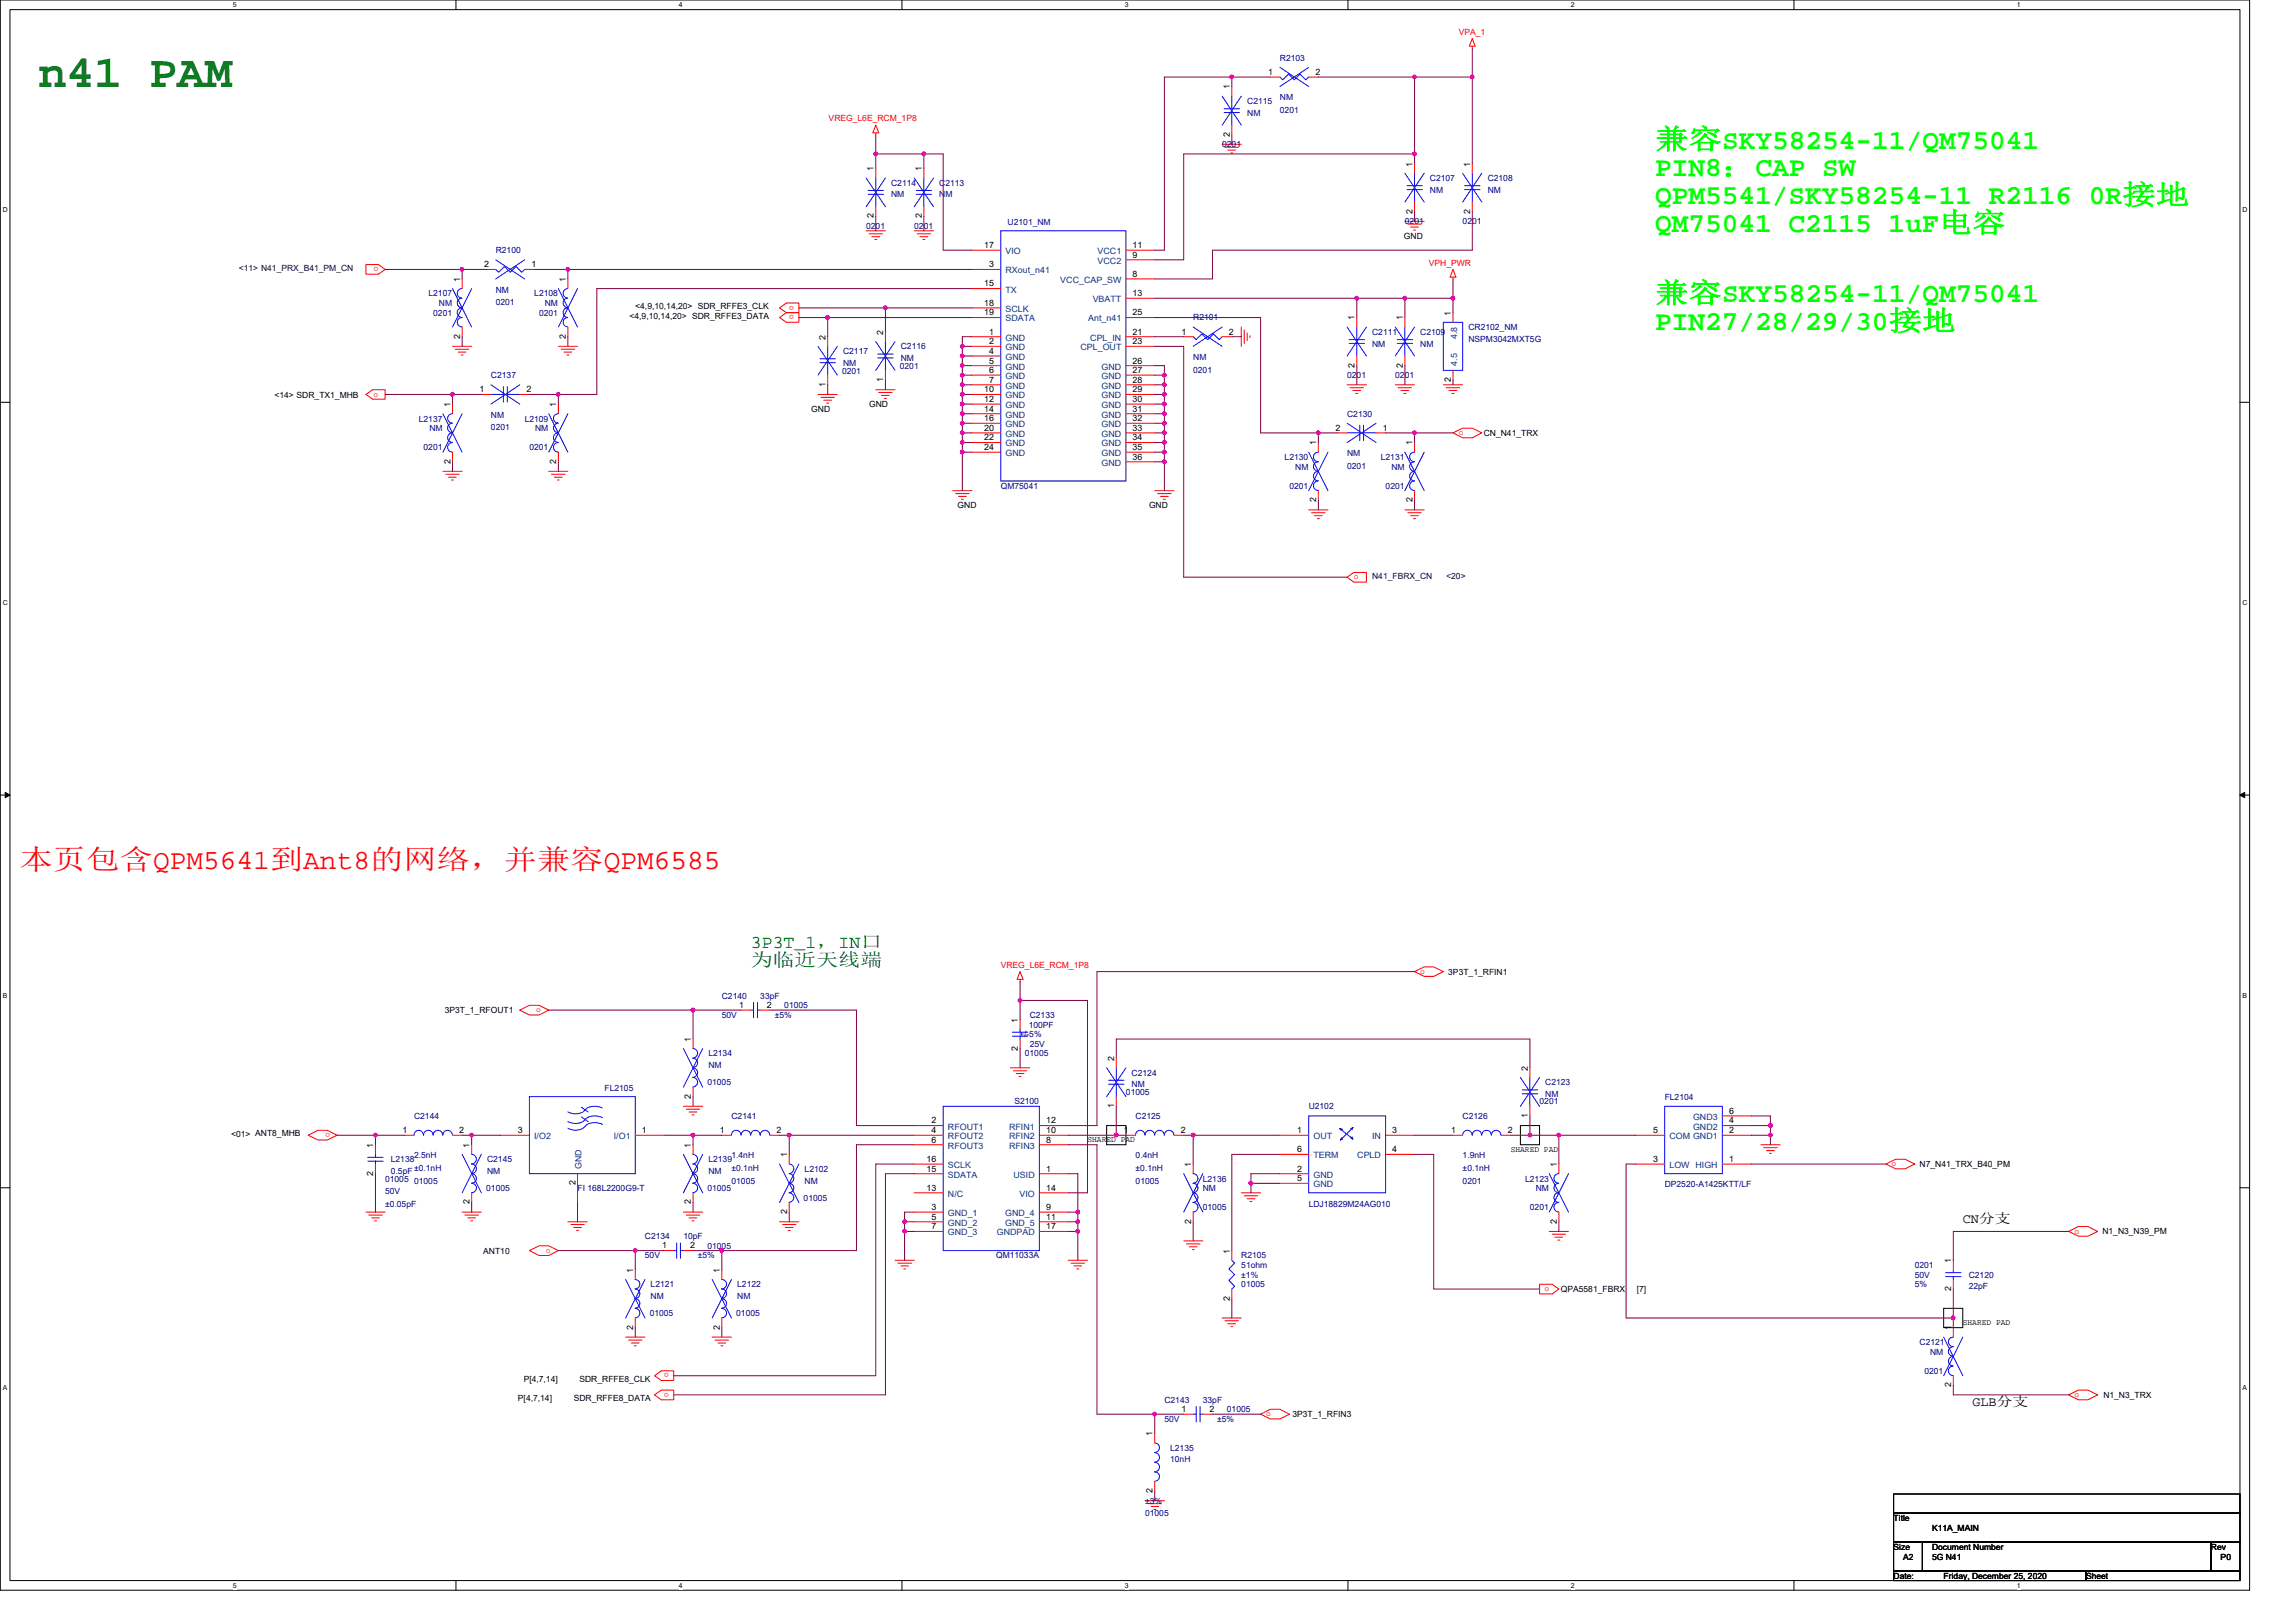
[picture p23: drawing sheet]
<svg xmlns="http://www.w3.org/2000/svg" width="297mm" height="210mm" viewBox="0 0 297 210" stroke-linecap="round" stroke-linejoin="round" font-family="sans-serif">
<defs><g id="words">
<text font-size="6" fill="#008000" x="5" y="11.2">n41 PAM</text>
<g font-size="3.6" fill="#0f0">
<text x="214.1" y="22.8">PIN8：CAP SW</text>
<text x="214.1" y="19.2">兼容SKY58254-11/QM75041</text>
<text x="214.1" y="26.4">QPM5541/SKY58254-11 R2116 0R接地</text>
<text x="214.1" y="30">QM75041 C2115 1uF电容</text>
<text x="214.1" y="39.1">兼容SKY58254-11/QM75041</text>
<text x="214.1" y="42.7">PIN27/28/29/30接地</text>
</g>
<text font-size="3.6" fill="#f00" x="2.5" y="112.4">本页包含QPM5641到Ant8的网络，并兼容QPM6585</text>
<g font-size="2.3" fill="#008000">
<text x="97.1" y="122.6">3P3T_1，IN口</text>
<text x="97.1" y="124.9">为临近天线端</text>
</g>
<g font-size="1.7">
<text x="253.9" y="158.2">CN分支</text>
<text x="255.2" y="181.8">GLB分支</text>
</g>
<g font-size="1.1" fill="#f00">
<text x="188.7" y="4.5">VPA_1</text>
<text x="107.2" y="15.7">VREG_L6E_RCM_1P8</text>
<text x="49" y="34.6" transform="rotate(180 49 34.6)">o</text>
<text x="184.9" y="34.4">VPH_PWR</text>
<text x="102.7" y="39.5" transform="rotate(180 102.7 39.5)">o</text>
<text x="102.7" y="40.8" transform="rotate(180 102.7 40.8)">o</text>
<text x="48.3" y="51.3">o</text>
<text x="188.7" y="56.3">o</text>
<text x="175.2" y="75">o</text>
<text x="129.5" y="125.2">VREG_L6E_RCM_1P8</text>
<text x="69.4" y="131">o</text>
<text x="183.7" y="126">o</text>
<text x="42.7" y="146.6" transform="rotate(180 42.7 146.6)">o</text>
<text x="244.7" y="150.9">o</text>
<text x="268.4" y="159.6">o</text>
<text x="70.6" y="162.1">o</text>
<text x="199.8" y="167.1">o</text>
<text x="86.5" y="177.7" transform="rotate(180 86.5 177.7)">o</text>
<text x="86.5" y="180.2" transform="rotate(180 86.5 180.2)">o</text>
<text x="163.8" y="183.2">o</text>
<text x="268.4" y="180.8">o</text>
</g>
<g font-size="1.1">
<text x="159.1" y="11.6" transform="rotate(-90 159.1 11.6)">1</text>
<text x="164.1" y="9.7">1</text>
<text x="170.2" y="9.7">2</text>
<text x="159.1" y="17.7" transform="rotate(-90 159.1 17.7)">2</text>
<text x="113" y="22.2" transform="rotate(-90 113 22.2)">1</text>
<text x="119.2" y="22.2" transform="rotate(-90 119.2 22.2)">1</text>
<text x="182.7" y="21.5" transform="rotate(-90 182.7 21.5)">1</text>
<text x="190.2" y="21.5" transform="rotate(-90 190.2 21.5)">1</text>
<text x="113" y="28.3" transform="rotate(-90 113 28.3)">2</text>
<text x="119.2" y="28.3" transform="rotate(-90 119.2 28.3)">2</text>
<text x="182.7" y="27.6" transform="rotate(-90 182.7 27.6)">2</text>
<text x="190.2" y="27.6" transform="rotate(-90 190.2 27.6)">2</text>
<text x="62.6" y="34.6">2</text>
<text x="68.7" y="34.6">1</text>
<text x="127.3" y="32.1">17</text>
<text x="128" y="34.6">3</text>
<text x="146.5" y="35.8">8</text>
<text x="146.5" y="33.3">9</text>
<text x="146.5" y="32.1">11</text>
<text x="181.6" y="30.9">GND</text>
<text x="59.5" y="36.5" transform="rotate(-90 59.5 36.5)">1</text>
<text x="73.2" y="36.5" transform="rotate(-90 73.2 36.5)">1</text>
<text x="81.4" y="41.2">&lt;4,9,10,14,20&gt; SDR_RFFE3_DATA</text>
<text x="82.2" y="40">&lt;4,9,10,14,20&gt; SDR_RFFE3_CLK</text>
<text x="127.3" y="37.1">15</text>
<text x="127.3" y="39.6">18</text>
<text x="127.3" y="40.8">19</text>
<text x="146.5" y="40.8">25</text>
<text x="146.5" y="38.3">13</text>
<text x="175.3" y="41.4" transform="rotate(-90 175.3 41.4)">1</text>
<text x="181.5" y="41.4" transform="rotate(-90 181.5 41.4)">1</text>
<text x="187.7" y="40.8" transform="rotate(-90 187.7 40.8)">1</text>
<text x="59.5" y="43.8" transform="rotate(-90 59.5 43.8)">2</text>
<text x="73.2" y="43.8" transform="rotate(-90 73.2 43.8)">2</text>
<text x="106.8" y="43.9" transform="rotate(-90 106.8 43.9)">2</text>
<text x="114.3" y="43.3" transform="rotate(-90 114.3 43.3)">2</text>
<text x="128" y="43.3">1</text>
<text x="128" y="44.5">2</text>
<text x="128" y="45.8">4</text>
<text x="128" y="47">5</text>
<text x="146.5" y="44.5">23</text>
<text x="146.5" y="47">26</text>
<text x="146.5" y="43.3">21</text>
<text x="152.9" y="43.3">1</text>
<text x="159" y="43.3">2</text>
<text x="175.3" y="47.6" transform="rotate(-90 175.3 47.6)">2</text>
<text x="181.5" y="47.6" transform="rotate(-90 181.5 47.6)">2</text>
<text x="35.5" y="51.4">&lt;14&gt; SDR_TX1_MHB</text>
<text x="58.3" y="52.7" transform="rotate(-90 58.3 52.7)">1</text>
<text x="62" y="50.8">1</text>
<text x="68.1" y="50.8">2</text>
<text x="72" y="52.7" transform="rotate(-90 72 52.7)">1</text>
<text x="105" y="53.3">GND</text>
<text x="106.8" y="50" transform="rotate(-90 106.8 50)">1</text>
<text x="112.4" y="52.7">GND</text>
<text x="114.3" y="49.4" transform="rotate(-90 114.3 49.4)">1</text>
<text x="127.3" y="50.8">10</text>
<text x="127.3" y="52">12</text>
<text x="127.3" y="53.3">14</text>
<text x="128" y="48.3">6</text>
<text x="128" y="49.5">7</text>
<text x="146.5" y="48.3">27</text>
<text x="146.5" y="49.5">28</text>
<text x="146.5" y="50.8">29</text>
<text x="146.5" y="52">30</text>
<text x="146.5" y="53.3">31</text>
<text x="187.7" y="49.4" transform="rotate(-90 187.7 49.4)">2</text>
<text x="127.3" y="54.5">16</text>
<text x="127.3" y="55.7">20</text>
<text x="127.3" y="57">22</text>
<text x="127.3" y="58.2">24</text>
<text x="146.5" y="54.5">32</text>
<text x="146.5" y="55.7">33</text>
<text x="146.5" y="57">34</text>
<text x="146.5" y="58.2">35</text>
<text x="146.5" y="59.5">36</text>
<text x="170.3" y="57.6" transform="rotate(-90 170.3 57.6)">1</text>
<text x="172.8" y="55.7">2</text>
<text x="178.9" y="55.7">1</text>
<text x="182.7" y="57.6" transform="rotate(-90 182.7 57.6)">1</text>
<text x="192" y="56.4">CN_N41_TRX</text>
<text x="58.3" y="60" transform="rotate(-90 58.3 60)">2</text>
<text x="72" y="60" transform="rotate(-90 72 60)">2</text>
<text x="123.9" y="65.7">GND</text>
<text x="148.6" y="65.7">GND</text>
<text x="170.3" y="65" transform="rotate(-90 170.3 65)">2</text>
<text x="182.7" y="65" transform="rotate(-90 182.7 65)">2</text>
<text x="57.5" y="131.1">3P3T_1_RFOUT1</text>
<text x="95.6" y="130.4">1</text>
<text x="99.2" y="130.4">2</text>
<text x="187.4" y="126.1">3P3T_1_RFIN1</text>
<text x="89.4" y="134.8" transform="rotate(-90 89.4 134.8)">1</text>
<text x="131.7" y="135.9" transform="rotate(-90 131.7 135.9)">2</text>
<text x="131.7" y="132.3" transform="rotate(-90 131.7 132.3)">1</text>
<text x="144.1" y="137.3" transform="rotate(-90 144.1 137.3)">2</text>
<text x="89.4" y="142.2" transform="rotate(-90 89.4 142.2)">2</text>
<text x="144.1" y="143.4" transform="rotate(-90 144.1 143.4)">1</text>
<text x="197.7" y="138.5" transform="rotate(-90 197.7 138.5)">2</text>
<text x="29.9" y="147.1">&lt;01&gt; ANT8_MHB</text>
<text x="48.3" y="148.5" transform="rotate(-90 48.3 148.5)">1</text>
<text x="52.1" y="146.6">1</text>
<text x="59.4" y="146.6">2</text>
<text x="60.7" y="148.5" transform="rotate(-90 60.7 148.5)">1</text>
<text x="67" y="146.6">3</text>
<text x="83.1" y="146.6">1</text>
<text x="89.4" y="148.5" transform="rotate(-90 89.4 148.5)">1</text>
<text x="93.1" y="146.6">1</text>
<text x="100.5" y="146.6">2</text>
<text x="101.8" y="149.7" transform="rotate(-90 101.8 149.7)">1</text>
<text x="120.5" y="145.4">2</text>
<text x="120.5" y="146.6">4</text>
<text x="120.5" y="147.8">6</text>
<text x="135.3" y="145.4">12</text>
<text x="135.3" y="147.8">8</text>
<text x="135.3" y="146.6">10</text>
<text x="140.7" y="147.8">SHARED PAD</text>
<text x="145.4" y="146.6">1</text>
<text x="152.8" y="146.6">2</text>
<text x="167.8" y="149.1">6</text>
<text x="167.8" y="146.6">1</text>
<text x="180.1" y="146.6">3</text>
<text x="180.1" y="149.1">4</text>
<text x="187.7" y="146.6">1</text>
<text x="195.1" y="146.6">2</text>
<text x="195.5" y="149">SHARED PAD</text>
<text x="197.7" y="144.6" transform="rotate(-90 197.7 144.6)">1</text>
<text x="213.9" y="146.6">5</text>
<text x="223.7" y="146.6">2</text>
<text x="223.7" y="145.4">4</text>
<text x="223.7" y="144.1">6</text>
<text x="48.3" y="152.1" transform="rotate(-90 48.3 152.1)">2</text>
<text x="60.7" y="155.8" transform="rotate(-90 60.7 155.8)">2</text>
<text x="74.4" y="153.4" transform="rotate(-90 74.4 153.4)">2</text>
<text x="89.4" y="155.8" transform="rotate(-90 89.4 155.8)">2</text>
<text x="119.9" y="150.3">16</text>
<text x="119.9" y="151.6">15</text>
<text x="119.9" y="154.1">13</text>
<text x="135.3" y="154.1">14</text>
<text x="135.3" y="151.6">1</text>
<text x="154.1" y="151" transform="rotate(-90 154.1 151)">1</text>
<text x="167.8" y="152.8">5</text>
<text x="167.8" y="151.6">2</text>
<text x="201.4" y="151" transform="rotate(-90 201.4 151)">1</text>
<text x="213.9" y="150.3">3</text>
<text x="223.7" y="150.3">1</text>
<text x="248.3" y="151">N7_N41_TRX_B40_PM</text>
<text x="85.7" y="161.5">1</text>
<text x="89.3" y="161.5">2</text>
<text x="101.8" y="157.1" transform="rotate(-90 101.8 157.1)">2</text>
<text x="120.5" y="156.5">3</text>
<text x="120.5" y="157.8">5</text>
<text x="120.5" y="159">7</text>
<text x="135.3" y="156.5">9</text>
<text x="135.3" y="157.8">11</text>
<text x="135.3" y="159">17</text>
<text x="154.1" y="158.3" transform="rotate(-90 154.1 158.3)">2</text>
<text x="201.4" y="158.3" transform="rotate(-90 201.4 158.3)">2</text>
<text x="272" y="159.7">N1_N3_N39_PM</text>
<text x="62.5" y="162.2">ANT10</text>
<text x="81.9" y="164.7" transform="rotate(-90 81.9 164.7)">1</text>
<text x="93.1" y="164.7" transform="rotate(-90 93.1 164.7)">1</text>
<text x="159.1" y="162.2" transform="rotate(-90 159.1 162.2)">1</text>
<text x="201.9" y="167.2">QPA5581_FBRX</text>
<text x="211.7" y="167.2">[7]</text>
<text x="252.4" y="167" transform="rotate(-90 252.4 167)">2</text>
<text x="252.4" y="163.4" transform="rotate(-90 252.4 163.4)">1</text>
<text x="81.9" y="172" transform="rotate(-90 81.9 172)">2</text>
<text x="93.1" y="172" transform="rotate(-90 93.1 172)">2</text>
<text x="159.1" y="168.3" transform="rotate(-90 159.1 168.3)">2</text>
<text x="252.4" y="172.1" transform="rotate(-90 252.4 172.1)">1</text>
<text x="253.9" y="171.4">SHARED PAD</text>
<text x="67.8" y="178.8">P[4,7,14]</text>
<text x="75" y="178.8">SDR_RFFE8_CLK</text>
<text x="252.4" y="179.5" transform="rotate(-90 252.4 179.5)">2</text>
<text x="67" y="181.2">P[4,7,14]</text>
<text x="74.2" y="181.2">SDR_RFFE8_DATA</text>
<text x="149.1" y="185.8" transform="rotate(-90 149.1 185.8)">1</text>
<text x="152.9" y="182.7">1</text>
<text x="156.5" y="182.7">2</text>
<text x="167.2" y="183.3">3P3T_1_RFIN3</text>
<text x="272.1" y="180.9">N1_N3_TRX</text>
<text x="149.1" y="193.2" transform="rotate(-90 149.1 193.2)">2</text>
<text x="245" y="196.8">Title</text>
<text x="245" y="200.5">Size</text>
<text x="246.2" y="201.8">A2</text>
<text x="250" y="200.5">Document Number</text>
<text x="250" y="201.8">5G N41</text>
<text x="250" y="198">K11A_MAIN</text>
<text x="286" y="200.5">Rev</text>
<text x="287.3" y="201.8">P0</text>
<text x="245" y="204.3">Date:</text>
<text x="251.5" y="204.3">Friday, December 25, 2020</text>
<text x="269.9" y="204.3">Sheet</text>
</g>
<g font-size="1.1" fill="#000080">
<text x="165.6" y="7.9">R2103</text>
<text x="161.4" y="13.5">C2115</text>
<text x="161.4" y="15">NM</text>
<text x="165.6" y="13">NM</text>
<text x="165.6" y="14.6">0201</text>
<text x="158.1" y="19.1">0201</text>
<text x="185" y="23.4">C2107</text>
<text x="192.5" y="23.4">C2108</text>
<text x="112.1" y="29.7">0201</text>
<text x="115.3" y="24">C2114</text>
<text x="115.3" y="25.5">NM</text>
<text x="118.3" y="29.7">0201</text>
<text x="121.5" y="24">C2113</text>
<text x="121.5" y="25.5">NM</text>
<text x="130.4" y="29.1">U2101_NM</text>
<text x="181.8" y="29">0201</text>
<text x="185" y="24.9">NM</text>
<text x="189.2" y="29">0201</text>
<text x="192.5" y="24.9">NM</text>
<text x="64.1" y="32.8">R2100</text>
<text x="55.4" y="38.4">L2107</text>
<text x="56" y="40.9">0201</text>
<text x="56.8" y="39.6">NM</text>
<text x="64.1" y="37.9">NM</text>
<text x="64.1" y="39.5">0201</text>
<text x="69.1" y="38.4">L2108</text>
<text x="69.7" y="40.9">0201</text>
<text x="70.5" y="39.6">NM</text>
<text x="154.4" y="41.5">R2101</text>
<text x="109.1" y="45.8">C2117</text>
<text x="109.1" y="47.3">NM</text>
<text x="116.4" y="47.7">0201</text>
<text x="116.5" y="45.2">C2116</text>
<text x="116.5" y="46.7">NM</text>
<text x="154.4" y="46.6">NM</text>
<text x="177.5" y="43.3">C2111</text>
<text x="177.5" y="44.8">NM</text>
<text x="183.7" y="43.3">C2109</text>
<text x="183.7" y="44.8">NM</text>
<text x="190" y="42.7">CR2102_NM</text>
<text x="190" y="44.2">NSPM3042MXT5G</text>
<text x="63.5" y="48.9">C2137</text>
<text x="108.9" y="48.3">0201</text>
<text x="154.4" y="48.2">0201</text>
<text x="174.3" y="48.9">0201</text>
<text x="174.3" y="53.9">C2130</text>
<text x="180.5" y="48.9">0201</text>
<text x="54.2" y="54.5">L2137</text>
<text x="54.8" y="58.3">0201</text>
<text x="55.6" y="55.8">NM</text>
<text x="63.5" y="54">NM</text>
<text x="63.5" y="55.7">0201</text>
<text x="67.9" y="54.5">L2109</text>
<text x="68.5" y="58.3">0201</text>
<text x="69.2" y="55.8">NM</text>
<text x="166.2" y="59.5">L2130</text>
<text x="174.3" y="59">NM</text>
<text x="178.6" y="59.5">L2131</text>
<text x="129.5" y="63.2">QM75041</text>
<text x="166.8" y="63.2">0201</text>
<text x="167.6" y="60.8">NM</text>
<text x="174.3" y="60.6">0201</text>
<text x="179.3" y="63.2">0201</text>
<text x="180" y="60.8">NM</text>
<text x="93.4" y="129.2">C2140</text>
<text x="93.4" y="131.7">50V</text>
<text x="98.4" y="129.2">33pF</text>
<text x="100.2" y="131.7">±5%</text>
<text x="101.5" y="130.5">01005</text>
<text x="133.2" y="131.7">C2133</text>
<text x="91.6" y="136.7">L2134</text>
<text x="131.8" y="134.2">+/-5%</text>
<text x="132.6" y="136.7">01005</text>
<text x="133.1" y="132.9">100PF</text>
<text x="133.2" y="135.4">25V</text>
<text x="78.2" y="141.2">FL2105</text>
<text x="91.5" y="140.4">01005</text>
<text x="91.6" y="138.2">NM</text>
<text x="131.2" y="142.9">S2100</text>
<text x="145.7" y="141.7">01005</text>
<text x="146.4" y="139.2">C2124</text>
<text x="146.4" y="140.7">NM</text>
<text x="169.3" y="143.5">U2102</text>
<text x="199.2" y="142.9">0201</text>
<text x="199.9" y="140.4">C2123</text>
<text x="199.9" y="141.9">NM</text>
<text x="215.4" y="142.3">FL2104</text>
<text x="53.6" y="144.8">C2144</text>
<text x="53.6" y="149.9">2.5nH</text>
<text x="94.6" y="144.8">C2141</text>
<text x="94.6" y="149.9">1.4nH</text>
<text x="146.9" y="144.8">C2125</text>
<text x="146.9" y="149.9">0.4nH</text>
<text x="189.2" y="144.8">C2126</text>
<text x="189.2" y="149.9">1.9nH</text>
<text x="49.8" y="152.9">01005</text>
<text x="49.8" y="154.5">50V</text>
<text x="50.6" y="150.4">L2138</text>
<text x="50.6" y="151.9">0.5pF</text>
<text x="53.6" y="151.5">±0.1nH</text>
<text x="53.6" y="153.1">01005</text>
<text x="62.9" y="154.1">01005</text>
<text x="63" y="150.4">C2145</text>
<text x="63" y="151.9">NM</text>
<text x="74.7" y="154.1">FI 168L2200G9-T</text>
<text x="91.5" y="154.1">01005</text>
<text x="91.6" y="150.4">L2139</text>
<text x="91.6" y="151.9">NM</text>
<text x="94.6" y="151.5">±0.1nH</text>
<text x="94.6" y="153.1">01005</text>
<text x="104" y="155.3">01005</text>
<text x="104.1" y="151.6">L2102</text>
<text x="104.1" y="153.1">NM</text>
<text x="146.9" y="151.5">±0.1nH</text>
<text x="146.9" y="153.1">01005</text>
<text x="155.6" y="152.9">L2136</text>
<text x="155.6" y="154.1">NM</text>
<text x="189.2" y="151.5">±0.1nH</text>
<text x="189.2" y="153.1">0201</text>
<text x="197.3" y="152.9">L2123</text>
<text x="198.7" y="154.1">NM</text>
<text x="215.4" y="153.6">DP2520-A1425KTT/LF</text>
<text x="49.8" y="156.1">±0.05pF</text>
<text x="83.4" y="160.3">C2134</text>
<text x="88.4" y="160.3">10pF</text>
<text x="91.5" y="161.6">01005</text>
<text x="155.6" y="156.6">01005</text>
<text x="169.3" y="156.1">LDJ18829M24AG010</text>
<text x="197.9" y="156.6">0201</text>
<text x="83.4" y="162.8">50V</text>
<text x="84.2" y="166.6">L2121</text>
<text x="90.3" y="162.8">±5%</text>
<text x="95.4" y="166.6">L2122</text>
<text x="128.9" y="162.8">QM11033A</text>
<text x="160.6" y="162.8">R2105</text>
<text x="160.6" y="164.1">51ohm</text>
<text x="160.6" y="165.3">±1%</text>
<text x="160.6" y="166.6">01005</text>
<text x="247.7" y="164.1">0201</text>
<text x="247.7" y="165.3">50V</text>
<text x="247.7" y="166.6">5%</text>
<text x="254.7" y="165.3">C2120</text>
<text x="254.7" y="166.8">22pF</text>
<text x="84" y="170.3">01005</text>
<text x="84.2" y="168">NM</text>
<text x="95.2" y="170.3">01005</text>
<text x="95.4" y="168">NM</text>
<text x="248.3" y="174">C2121</text>
<text x="249" y="177.8">0201</text>
<text x="249.7" y="175.3">NM</text>
<text x="150.6" y="181.5">C2143</text>
<text x="150.6" y="184">50V</text>
<text x="155.6" y="181.5">33pF</text>
<text x="157.5" y="184">±5%</text>
<text x="158.7" y="182.7">01005</text>
<text x="151.4" y="187.7">L2135</text>
<text x="151.4" y="189.2">10nH</text>
<text x="148.1" y="194.6">±3%</text>
<text x="148.1" y="196.2">01005</text>
</g>
<g font-size="1.1" fill="#000040">
<text x="30.9" y="35.1">&lt;11&gt; N41_PRX_B41_PM_CN</text>
<text x="177.5" y="75">N41_FBRX_CN</text>
<text x="187.1" y="75">&lt;20&gt;</text>
</g>
<g font-size="1.1" fill="#004080">
<text x="130.1" y="35.4">RXout_n41</text>
<text x="130.1" y="32.9">VIO</text>
<text x="142" y="34.1">VCC2</text>
<text x="142" y="32.9">VCC1</text>
<text x="130.1" y="37.8">TX</text>
<text x="130.1" y="40.3">SCLK</text>
<text x="130.1" y="41.6">SDATA</text>
<text x="137.2" y="36.6">VCC_CAP_SW</text>
<text x="140.8" y="41.6">Ant_n41</text>
<text x="141.4" y="39.1">VBATT</text>
<text x="130.1" y="44.1">GND</text>
<text x="130.1" y="45.3">GND</text>
<text x="130.1" y="46.6">GND</text>
<text x="130.1" y="47.8">GND</text>
<text x="139.8" y="45.3">CPL_OUT</text>
<text x="141.1" y="44.1">CPL_IN</text>
<text x="142.5" y="47.8">GND</text>
<text x="188.5" y="47.3" transform="rotate(-90 188.5 47.3)">4.5</text>
<text x="188.5" y="43.9" transform="rotate(-90 188.5 43.9)">4.8</text>
<text x="130.1" y="49">GND</text>
<text x="130.1" y="50.3">GND</text>
<text x="130.1" y="51.5">GND</text>
<text x="130.1" y="52.8">GND</text>
<text x="142.5" y="49">GND</text>
<text x="142.5" y="50.3">GND</text>
<text x="142.5" y="51.5">GND</text>
<text x="142.5" y="52.8">GND</text>
<text x="130.1" y="55.3">GND</text>
<text x="130.1" y="56.5">GND</text>
<text x="130.1" y="57.8">GND</text>
<text x="130.1" y="59">GND</text>
<text x="130.1" y="54">GND</text>
<text x="142.5" y="54">GND</text>
<text x="142.5" y="55.3">GND</text>
<text x="142.5" y="56.5">GND</text>
<text x="142.5" y="57.8">GND</text>
<text x="142.5" y="59">GND</text>
<text x="142.5" y="60.3">GND</text>
<text x="69.1" y="147.4">I/O2</text>
<text x="79.4" y="147.4">I/O1</text>
<text x="122.6" y="146.1">RFOUT1</text>
<text x="122.6" y="147.4">RFOUT2</text>
<text x="122.6" y="148.6">RFOUT3</text>
<text x="130.6" y="146.1">RFIN1</text>
<text x="130.6" y="148.6">RFIN3</text>
<text x="130.6" y="147.4">RFIN2</text>
<text x="169.9" y="149.9">TERM</text>
<text x="169.9" y="147.4">OUT</text>
<text x="175.6" y="149.9">CPLD</text>
<text x="177.5" y="147.4">IN</text>
<text x="216" y="147.4">COM GND1</text>
<text x="219" y="146.1">GND2</text>
<text x="219" y="144.9">GND3</text>
<text x="75.2" y="151.2" transform="rotate(-90 75.2 151.2)">GND</text>
<text x="122.6" y="151.1">SCLK</text>
<text x="122.6" y="152.4">SDATA</text>
<text x="122.6" y="154.8">N/C</text>
<text x="131.1" y="152.4">USID</text>
<text x="131.9" y="154.8">VIO</text>
<text x="169.9" y="153.6">GND</text>
<text x="169.9" y="152.4">GND</text>
<text x="216" y="151.1">LOW HIGH</text>
<text x="122.6" y="157.3">GND_1</text>
<text x="122.6" y="158.6">GND_2</text>
<text x="122.6" y="159.8">GND_3</text>
<text x="129" y="159.8">GNDPAD</text>
<text x="130" y="157.3">GND_4</text>
<text x="130" y="158.6">GND_5</text>
</g>
<g font-size=".9">
<text x="30.1" y="1">5</text>
<text x="87.8" y="1">4</text>
<text x="145.5" y="1">3</text>
<text x="203.2" y="1">2</text>
<text x="260.9" y="1">1</text>
<text x=".4" y="27.5">D</text>
<text x="290.1" y="27.5">D</text>
<text x=".4" y="78.3">C</text>
<text x="290.1" y="78.3">C</text>
<text x=".4" y="129.1">B</text>
<text x="290.1" y="129.1">B</text>
<text x=".4" y="179.9">A</text>
<text x="290.1" y="179.9">A</text>
<text x="30.1" y="205.4">5</text>
<text x="87.8" y="205.4">4</text>
<text x="145.5" y="205.4">3</text>
<text x="203.2" y="205.4">2</text>
<text x="260.9" y="205.4">1</text>
</g>
</g></defs>
<path d="M0 0h291v205.7h-291zM1.3 1.2h288.5v203.3h-288.5z" fill="none" stroke="#000" stroke-width=".13"/>
<g fill="#fff">
<path d="M30.1 .1h.5v1h-.5z"/>
<path d="M30.1 204.6h.5v1h-.5z"/>
</g>
<path d="M59 0v1.2M59 204.5v1.2" fill="none" stroke="#000" stroke-width=".13"/>
<g fill="#fff">
<path d="M87.8 .1h.5v1h-.5z"/>
<path d="M87.8 204.6h.5v1h-.5z"/>
</g>
<path d="M116.7 0v1.2M116.7 204.5v1.2" fill="none" stroke="#000" stroke-width=".13"/>
<g fill="#fff">
<path d="M145.5 .1h.5v1h-.5z"/>
<path d="M145.5 204.6h.5v1h-.5z"/>
</g>
<path d="M174.4 0v1.2M174.4 204.5v1.2" fill="none" stroke="#000" stroke-width=".13"/>
<g fill="#fff">
<path d="M203.2 .1h.5v1h-.5z"/>
<path d="M203.2 204.6h.5v1h-.5z"/>
</g>
<path d="M232.1 0v1.2M232.1 204.5v1.2" fill="none" stroke="#000" stroke-width=".13"/>
<g fill="#fff">
<path d="M260.9 .1h.5v1h-.5z"/>
<path d="M260.9 204.6h.5v1h-.5z"/>
<path d="M.4 26.6h.6v1h-.6z"/>
<path d="M290.1 26.6h.6v1h-.6z"/>
<path d="M.4 77.4h.6v1h-.6z"/>
<path d="M290.1 77.4h.6v1h-.6z"/>
</g>
<path d="M0 52h1.3M289.8 52h1.2" fill="none" stroke="#000" stroke-width=".13"/>
<g fill="#fff">
<path d="M.4 128.3h.5v1h-.5z"/>
<path d="M290.1 128.3h.6v1h-.6z"/>
</g>
<path d="M0 102.9h1.3M289.8 102.9h1.2" fill="none" stroke="#000" stroke-width=".13"/>
<path d="M.7 102.5l.6 .4-.6 .3zM289.8 102.9l.6-.4v.7z" fill="#000" stroke="#000" stroke-width=".13"/>
<g fill="#fff">
<path d="M.4 179.1h.5v1h-.5z"/>
<path d="M290.1 179.1h.6v1h-.6z"/>
</g>
<path d="M0 153.7h1.3M143.2 145.6h2.5v2.5h-2.5zM196.7 145.6h2.5v2.5h-2.5zM289.8 153.7h1.2M251.5 169.3h2.4v2.5h-2.4zM245 199.5h3.7v3.7h-3.7zM245 193.3h44.8v2.5h-44.8zM245 195.8h44.8v3.7h-44.8zM248.7 199.5h37.3v3.7h-37.3zM286 199.5h3.8v3.7h-3.8zM245 203.2h24.9v1.3h-24.9zM269.9 203.2h19.9v1.3h-19.9z" fill="none" stroke="#000" stroke-width=".13"/>
<g fill="none" stroke="#f00" stroke-width=".13">
<path d="M113.3 17.2v.2M113.3 16.2l.4 1h-.8zM158.1 18.7h2.5M158.5 19h1.7M158.9 19.4h.9M159.2 19.8h.3M159.4 11.2v1.2M159.4 16.2v1.2M164.3 10h1.3M169.3 10h1.3M190.5 5l.3 1h-.7zM190.5 6v.2"/>
<path d="M47.3 34.2h1.7l.8 .7-.8 .6h-1.7zM59.8 36.1v1.2M62.9 34.9h1.2M67.9 34.9h1.2M73.5 36.1v1.2M100.9 39.8l.8-.6h1.7v1.2h-1.7zM112.1 29.9h2.5M112.4 30.2h1.8M112.8 30.6h1M113.2 31h.2M113.3 21.8v1.2M113.3 26.8v1.2"/>
<path d="M118.3 29.9h2.5M118.7 30.2h1.7M119 30.6h1M119.4 31h.3M119.5 21.8v1.2M119.5 26.8v1.2M125.7 34.9h3.8M125.7 37.3h3.8M125.7 32.4h3.8M125.7 39.8h3.8M145.7 36.1h3.7M145.7 33.6h3.7"/>
<path d="M145.7 32.4h3.7M145.7 38.6h3.7M181.8 28.6h2.5M182.1 29h1.8M182.5 29.4h1M182.9 29.8h.2M183 21.2v1.2M183 26.1v1.3M188 35.9v.2M188 34.9l.4 1h-.8zM190.5 21.2v1.2M190.5 26.1v1.3"/>
<path d="M47.3 51l.9-.6h1.6v1.2h-1.6zM58.5 44.8h2.5M58.5 52.3v1.2M58.5 58.5v1.3M58.9 45.2h1.8M59.3 45.6h1M59.7 45.9h.2M59.8 42.3v1.3M62.3 51h1.2M67.2 51h1.3M72.2 52.3v1.2M72.2 58.5v1.3"/>
<path d="M72.2 44.8h2.5M72.6 45.2h1.8M73 45.6h1M73.4 45.9h.2M73.5 42.3v1.3M100.9 41.1l.8-.7h1.7v1.3h-1.7zM105.8 51h2.5M106.2 51.4h1.7M106.6 51.8h1M107 52.2h.2M107.1 48.5v1.3M107.1 43.6v1.2"/>
<path d="M113.3 50.4h2.5M113.7 50.8h1.7M114 51.2h1M114.4 51.5h.3M114.6 47.9v1.3M114.6 42.9v1.3M125.7 54.8h3.8M125.7 41.1h3.8M125.7 56h3.8M125.7 57.3h3.8M125.7 58.5h3.8M125.7 43.6h3.8"/>
<path d="M125.7 44.8h3.8M125.7 46.1h3.8M125.7 47.3h3.8M125.7 48.5h3.8M125.7 49.8h3.8M125.7 51h3.8M125.7 52.3h3.8M125.7 53.5h3.8M145.7 43.6h3.7M145.7 44.8h3.7M145.7 41.1h3.7M145.7 47.3h3.7"/>
<path d="M145.7 48.5h3.7M145.7 49.8h3.7M145.7 51h3.7M145.7 52.3h3.7M145.7 53.5h3.7M145.7 54.8h3.7M145.7 56h3.7M145.7 57.3h3.7M145.7 58.5h3.7M145.7 59.8h3.7M153.1 43.6h1.3M158.1 43.6h1.3"/>
<path d="M160.6 42.3v2.5M161 42.7v1.7M161.4 43.1v1M161.7 43.4v.3M170.6 57.3v1.2M173 56h1.3M174.3 49.8h2.5M174.7 50.2h1.7M175 50.5h1M175.4 50.9h.3M175.5 41.1v1.2M175.5 46.1v1.2"/>
<path d="M178 56h1.3M180.5 49.8h2.5M180.9 50.2h1.7M181.2 50.5h1.1M181.6 50.9h.3M181.8 41.1v1.2M181.8 46.1v1.2M183 57.3v1.2M186.7 49.8h2.5M187.1 50.2h1.7M187.5 50.5h1M187.9 50.9h.2"/>
<path d="M188 56l1.2-.6h1.3l1.2 .6-1.2 .6h-1.3zM188 40.4v1.3M188 47.9v1.3M57.3 61h2.5M57.7 61.4h1.7M58 61.7h1M58.4 62.1h.3M71 61h2.5M71.3 61.4h1.8M71.7 61.7h1M72.1 62.1h.2M123.3 63.5h2.4"/>
<path d="M123.6 63.9h1.8M124 64.2h1M124.4 64.6h.2M149.4 63.5h2.5M149.8 63.9h1.7M150.1 64.2h1M150.5 64.6h.3M169.3 66h2.5M169.7 66.3h1.7M170 66.7h1M170.4 67.1h.3M170.6 63.5v1.2"/>
<path d="M174.3 74.7l.9-.6h1.6v1.2h-1.6zM181.8 66h2.5M182.1 66.3h1.8M182.5 66.7h1M182.9 67.1h.2M183 63.5v1.2M67.2 130.7l1.3-.6h1.2l1.3 .6-1.3 .6h-1.2zM89.7 134.4v1.3M95.9 130.7h1.2M98.4 130.7h1.2M130.7 138.2h2.5M131.1 138.5h1.7"/>
<path d="M131.5 138.9h1M131.8 139.3h.3M132 125.7l.4 1h-.8zM132 126.7v.3M132 131.9v1.3M132 134.4v1.3M144.4 136.9v1.3M183 125.7l1.3-.6h1.2l1.2 .6-1.2 .6h-1.2zM197.9 138.2v1.2M39.9 146.9l1.2-.7h1.3l1.2 .7-1.2 .6h-1.3zM47.3 156.8h2.5M47.7 157.2h1.8"/>
<path d="M48.1 157.6h1M48.5 157.9h.2M48.6 148.1v1.3M48.6 150.6v1.2M52.3 146.9h1.3M58.5 146.9h1.3M59.8 156.8h2.5M60.2 157.2h1.7M60.5 157.6h1M60.9 157.9h.2M61 148.1v1.3M61 154.3v1.3"/>
<path d="M64.8 146.9h3.7M73.5 158.1h2.5M73.8 158.4h1.8M74.2 158.8h1M74.6 159.2h.2M74.7 151.8v3.8M82.2 146.9h3.7M88.4 143.1h2.5M88.4 156.8h2.5M88.8 157.2h1.7M88.8 143.5h1.7M89.2 157.6h.9"/>
<path d="M89.2 143.9h.9M89.5 144.3h.3M89.5 157.9h.3M89.7 148.1v1.3M89.7 154.3v1.3M89.7 140.7v1.2M93.4 146.9h1.2M99.6 146.9h1.3M100.9 158.1h2.5M101.2 158.4h1.8M101.6 158.8h1M102 159.2h.2"/>
<path d="M102.1 149.4v1.2M102.1 155.6v1.2M118.3 156.8h3.7M118.3 145.6h3.7M118.3 158.1h3.7M118.3 150.6h3.7M118.3 151.8h3.7M118.3 154.3h3.7M118.3 159.3h3.7M118.3 146.9h3.7M118.3 148.1h3.7M134.5 145.6h3.7"/>
<path d="M134.5 151.8h3.7M134.5 154.3h3.7M134.5 156.8h3.7M134.5 148.1h3.7M134.5 158.1h3.7M134.5 146.9h3.7M134.5 159.3h3.7M144.4 141.9v1.2M145.7 146.9h1.2M151.9 146.9h1.2M154.4 150.6v1.2M154.4 156.8v1.3"/>
<path d="M160.6 154.3h2.5M161 154.7h1.7M161.4 155.1h.9M161.7 155.4h.3M165.6 153.1h3.7M165.6 151.8h3.7M165.6 149.4h3.7M165.6 146.9h3.7M179.3 149.4h3.7M179.3 146.9h3.7M188 146.9h1.2M194.2 146.9h1.2"/>
<path d="M197.9 143.1v1.3M200.4 159.3h2.5M200.8 159.7h1.7M201.7 150.6v1.2M201.7 156.8v1.3M211.6 146.9h3.8M211.6 150.6h3.8M222.8 146.9h3.8M222.8 145.6h3.8M222.8 150.6h3.8M222.8 144.4h3.8M227.8 148.1h2.5"/>
<path d="M228.2 148.5h1.7M228.6 148.9h.9M228.9 149.2h.3M244 150.6l1.2-.6h1.3l1.2 .6-1.2 .6h-1.3zM267.6 159.3l1.3-.6h1.2l1.3 .6-1.3 .6h-1.2zM68.5 161.8l1.2-.6h1.3l1.2 .6-1.2 .6h-1.3zM80.9 173h2.5M81.3 173.4h1.8M81.7 173.8h1M82.1 174.1h.2M82.2 164.3v1.2M82.2 170.5v1.3"/>
<path d="M84.7 178l.9-.6h1.6v1.2h-1.6zM85.9 161.8h1.3M88.4 161.8h1.3M92.1 173h2.5M92.5 173.4h1.8M92.9 173.8h1M93.3 174.1h.2M93.4 164.3v1.2M93.4 170.5v1.3M115.8 163h2.5M116.2 163.4h1.7M116.5 163.8h1"/>
<path d="M116.9 164.2h.3M138.2 163h2.5M138.6 163.4h1.7M138.9 163.8h1M139.3 164.2h.3M153.1 160.5h2.5M153.5 160.9h1.8M153.9 161.3h1M154.3 161.7h.2M158.1 170.5h2.5M158.5 170.9h1.7M158.9 171.3h.9"/>
<path d="M159.2 171.6h.3M159.4 161.8v1.2M159.4 166.8v1.2M199.2 166.2h1.6l.9 .6-.9 .6h-1.6zM201.2 160.1h1M201.5 160.4h.3M252.7 171.8v1.2M252.7 178v1.2M252.7 163v1.3M252.7 165.5v1.3M84.7 180.5l.9-.6h1.6v1.2h-1.6zM148.1 194.2h2.5"/>
<path d="M148.5 194.5h1.8M148.9 194.9h1M149.3 195.3h.2M149.4 185.4v1.3M149.4 191.7v1.2M153.1 183h1.3M155.6 183h1.3M163.1 183l1.2-.7h1.3l1.2 .7-1.2 .6h-1.3zM267.6 180.5l1.3-.6h1.2l1.3 .6-1.3 .6h-1.2z"/>
</g>
<g fill="none" stroke="#00f" stroke-width=".13">
<path d="M158.1 12.4l2.5 3.8M158.4 14.1h2M158.4 14.6h2M159.4 12.4v1.7M159.4 14.6v1.6M160.6 12.4l-2.5 3.8M165.6 10l.3 .3 .8-.7 .7 .7 .8-.7 .7 .7 .4-.3M165.6 8.7l3.7 2.5M169.3 8.7l-3.7 2.5M58.5 37.3l2.5 5M59.8 37.3a.61 .61 0 0 0-.6 .7 .61 .61 0 0 0 .6 .6M59.8 38.6a.61 .61 0 0 0-.6 .6 .61 .61 0 0 0 .6 .6"/>
<path d="M59.8 39.8a.61 .61 0 0 0-.6 .6 .61 .61 0 0 0 .6 .7 .61 .61 0 0 0-.6 .6 .61 .61 0 0 0 .6 .6M61 37.3l-2.5 5M64.1 34.9l.4 .3 .8-.7 .7 .7 .8-.7 .7 .7 .4-.3M64.1 33.6l3.8 2.5M67.9 33.6l-3.8 2.5M72.2 37.3l2.5 5M73.4 37.3a.61 .61 0 0 0-.5 .7 .61 .61 0 0 0 .5 .6M73.4 38.6a.61 .61 0 0 0-.5 .6 .61 .61 0 0 0 .5 .6M73.4 39.8a.61 .61 0 0 0-.5 .6 .61 .61 0 0 0 .5 .7 .61 .61 0 0 0-.5 .6 .61 .61 0 0 0 .5 .6M74.7 37.3l-2.5 5M112.1 23l2.5 3.8M112.3 24.6h2"/>
<path d="M112.3 25.1h2M113.3 23v1.6M113.3 25.1v1.7M114.6 23l-2.5 3.8M118.3 23l2.5 3.8M118.5 24.6h2M118.5 25.1h2M119.5 23v1.6M119.5 25.1v1.7M120.8 23l-2.5 3.8M129.5 29.9h16.2v32.3h-16.2zM181.8 22.4l2.5 3.7"/>
<path d="M182 24h2M182 24.5h2M183 22.4v1.6M183 24.5v1.6M184.3 22.4l-2.5 3.7M189.2 22.4l2.5 3.7M189.5 24h2M189.5 24.5h2M190.5 22.4v1.6M190.5 24.5v1.6M191.7 22.4l-2.5 3.7M57.3 53.5l2.5 5"/>
<path d="M58.5 53.5a.6 .6 0 0 0-.6 .6 .6 .6 0 0 0 .6 .6M58.5 54.8a.61 .61 0 0 0-.6 .6 .61 .61 0 0 0 .6 .6M58.5 56a.61 .61 0 0 0-.6 .6 .61 .61 0 0 0 .6 .6 .62 .62 0 0 0-.6 .7 .62 .62 0 0 0 .6 .6M59.8 53.5l-2.5 5M63.5 51h1.6M63.5 49.8l3.7 2.5M65.1 50v2M65.6 50v2M65.6 51h1.6M67.2 49.8l-3.7 2.5M71 53.5l2.5 5M72.2 53.5a.6 .6 0 0 0-.6 .6 .6 .6 0 0 0 .6 .6"/>
<path d="M72.2 54.8a.61 .61 0 0 0-.6 .6 .61 .61 0 0 0 .6 .6M72.2 56a.61 .61 0 0 0-.6 .6 .61 .61 0 0 0 .6 .6 .62 .62 0 0 0-.6 .7 .62 .62 0 0 0 .6 .6M73.5 53.5l-2.5 5M105.8 44.8l2.5 3.7M106.1 46.9h2M106.1 46.4h2M107.1 46.9v1.6M107.1 44.8v1.6M108.3 44.8l-2.5 3.7M113.3 44.2l2.5 3.7M113.6 46.3h1.9M113.6 45.8h1.9"/>
<path d="M114.6 46.3v1.6M114.6 44.2v1.6M115.8 44.2l-2.5 3.7M154.4 43.6l.3 .3 .8-.7 .7 .7 .8-.7 .7 .7 .4-.3M154.4 42.3l3.7 2.5M158.1 42.3l-3.7 2.5M169.3 58.5l2.5 5M170.5 58.5a.61 .61 0 0 0-.6 .6 .61 .61 0 0 0 .6 .6 .61 .61 0 0 0-.6 .6 .61 .61 0 0 0 .6 .7 .62 .62 0 0 0-.6 .6 .62 .62 0 0 0 .6 .6M171.8 58.5l-2.5 5M174.3 42.3l2.5 3.8M174.3 56h1.6M174.3 54.8l3.7 2.5"/>
<path d="M174.5 43.9h2M174.5 44.4h2M175.5 42.3v1.6M175.5 44.4v1.7M175.9 55v2M176.4 55v2M176.4 56h1.6M176.8 42.3l-2.5 3.8M178 54.8l-3.7 2.5M180.5 42.3l2.5 3.8M180.8 43.9h1.9M180.8 44.4h1.9"/>
<path d="M181.8 58.5l2.5 5M181.8 42.3v1.6M181.8 44.4v1.7M183 58.5a.61 .61 0 0 0-.6 .6 .61 .61 0 0 0 .6 .6 .61 .61 0 0 0-.6 .6 .61 .61 0 0 0 .6 .7 .62 .62 0 0 0-.6 .6 .62 .62 0 0 0 .6 .6M183 42.3l-2.5 3.8M184.3 58.5l-2.5 5M186.7 41.7h2.5v6.2h-2.5zM170.5 62.2a.61 .61 0 0 0-.6 .6 .61 .61 0 0 0 .6 .7M183 62.2a.61 .61 0 0 0-.6 .6 .61 .61 0 0 0 .6 .7M88.4 135.7l2.5 5M89.6 135.7a.61 .61 0 0 1 .7 .6 .61 .61 0 0 1-.7 .6M89.6 136.9a.61 .61 0 0 1 .7 .6 .61 .61 0 0 1-.7 .6"/>
<path d="M89.6 138.2a.61 .61 0 0 1 .7 .6 .61 .61 0 0 1-.7 .6M89.6 139.4a.61 .61 0 0 1 .7 .6 .61 .61 0 0 1-.7 .6M90.9 135.7l-2.5 5M97.1 130.7h.4M97.5 129.7v2M98 129.7v2M98 130.7h.4M131 133.5h2M131 134h2M132 133.2v.3M132 134v.4M143.2 138.2l2.5 3.7"/>
<path d="M143.4 139.8h2M144.4 138.2v1.6M145.7 138.2l-2.5 3.7M196.7 139.4l2.5 3.7M197.9 139.4v1.6M199.2 139.4l-2.5 3.7M47.6 149.7h2M47.6 150.2h2M48.6 149.4v.3M48.6 150.2v.4M56 146.9a.62 .62 0 0 0-.6-.7 .62 .62 0 0 0-.6 .7 .6 .6 0 0 0-.6-.7 .6 .6 0 0 0-.6 .7M58.5 146.9a.62 .62 0 0 0-.6-.7 .62 .62 0 0 0-.6 .7 .61 .61 0 0 0-.6-.7 .61 .61 0 0 0-.7 .7"/>
<path d="M59.8 149.4l2.5 4.9M61 149.4a.61 .61 0 0 1 .6 .6 .61 .61 0 0 1-.6 .6 .62 .62 0 0 1 .6 .6 .62 .62 0 0 1-.6 .6M61 151.8a.61 .61 0 0 1 .6 .7 .61 .61 0 0 1-.6 .6M61 153.1a.6 .6 0 0 1 .6 .6 .6 .6 0 0 1-.6 .6M62.3 149.4l-2.5 4.9M68.5 141.9h13.7v9.9h-13.7zM75.2 143.3l.9 .6M75.2 144.5l.9 .6M75.6 143.6a1.84 1.84 0 0 1-2.1 .2M75.6 144.9a1.84 1.84 0 0 1-2.1 .2M75.6 145.7a1.84 1.84 0 0 1-2.1 .3M77.9 143.4l-.7-.3a1.65 1.65 0 0 0-1.5 .5"/>
<path d="M77.9 144.6l-.7-.2a1.65 1.65 0 0 0-1.5 .5M77.9 145.5l-.7-.2a1.65 1.65 0 0 0-1.5 .4M88.4 149.4l2.5 4.9M89.6 149.4a.61 .61 0 0 1 .7 .6 .61 .61 0 0 1-.7 .6 .62 .62 0 0 1 .7 .6 .62 .62 0 0 1-.7 .6M89.6 151.8a.61 .61 0 0 1 .7 .7 .61 .61 0 0 1-.7 .6M89.6 153.1a.6 .6 0 0 1 .7 .6 .6 .6 0 0 1-.7 .6M90.9 149.4l-2.5 4.9M95.9 146.9a.61 .61 0 0 0-.7-.7 .61 .61 0 0 0-.6 .7M97.1 146.9a.61 .61 0 0 0-.6-.7 .61 .61 0 0 0-.6 .7M98.3 146.9a.6 .6 0 0 0-.6-.7 .6 .6 0 0 0-.6 .7M99.6 146.9a.61 .61 0 0 0-.6-.7 .61 .61 0 0 0-.6 .7M100.9 150.6l2.5 5"/>
<path d="M102.1 150.6a.61 .61 0 0 1 .6 .6 .61 .61 0 0 1-.6 .6M102.1 151.8a.61 .61 0 0 1 .6 .7 .61 .61 0 0 1-.6 .6M102.1 153.1a.6 .6 0 0 1 .6 .6 .6 .6 0 0 1-.6 .6M102.1 154.3a.61 .61 0 0 1 .6 .6 .61 .61 0 0 1-.6 .7M103.4 150.6l-2.5 5M122 143.1h12.5v18.7h-12.5zM143.4 140.3h2M144.4 140.3v1.6M149.4 146.9a.62 .62 0 0 0-.7-.7 .62 .62 0 0 0-.6 .7 .6 .6 0 0 0-.6-.7 .6 .6 0 0 0-.6 .7M150.6 146.9a.61 .61 0 0 0-.6-.7 .61 .61 0 0 0-.6 .7M151.9 146.9a.61 .61 0 0 0-.6-.7 .61 .61 0 0 0-.7 .7M153.1 151.8l2.5 5"/>
<path d="M154.3 151.8a.61 .61 0 0 1 .7 .7 .61 .61 0 0 1-.7 .6M154.3 153.1a.6 .6 0 0 1 .7 .6 .6 .6 0 0 1-.7 .6M154.3 154.3a.61 .61 0 0 1 .7 .6 .61 .61 0 0 1-.7 .7M154.3 155.6a.61 .61 0 0 1 .7 .6 .61 .61 0 0 1-.7 .6M155.6 151.8l-2.5 5M169.3 144.4h10v9.9h-10zM173.3 146l.4 .1-.2 .1zM173.3 146l1.7 1.4M173.5 147.2l.2 .2-.3 .1zM174.8 146l.2-.1-.1 .2zM174.8 147.2l.1-.1 .1 .3zM175 145.9l-1.6 1.6"/>
<path d="M192.9 146.9a.62 .62 0 0 0-.6-.7 .62 .62 0 0 0-.6 .7 .61 .61 0 0 0-.6-.7 .61 .61 0 0 0-.6 .7 .61 .61 0 0 0-.7-.7 .61 .61 0 0 0-.6 .7M194.2 146.9a.61 .61 0 0 0-.6-.7 .61 .61 0 0 0-.6 .7M196.9 141.5h2M196.9 141h2M197.9 141.5v1.6M200.4 151.8l2.5 5M201.7 151.8a.61 .61 0 0 0-.7 .7 .61 .61 0 0 0 .7 .6M201.7 153.1a.6 .6 0 0 0-.7 .6 .6 .6 0 0 0 .7 .6M201.7 154.3a.61 .61 0 0 0-.7 .6 .61 .61 0 0 0 .7 .7M201.7 155.6a.61 .61 0 0 0-.7 .6 .61 .61 0 0 0 .7 .6M202.9 151.8l-2.5 5M215.4 143.1h7.4v8.7h-7.4z"/>
<path d="M80.9 165.5l2.5 5M82.2 165.5a.6 .6 0 0 1 .6 .6 .6 .6 0 0 1-.6 .7 .62 .62 0 0 1 .6 .6 .62 .62 0 0 1-.6 .6M82.2 168a.61 .61 0 0 1 .6 .6 .61 .61 0 0 1-.6 .6M82.2 169.3a.61 .61 0 0 1 .6 .6 .61 .61 0 0 1-.6 .6M83.4 165.5l-2.5 5M87.2 161.8h.3M87.5 160.8v2M88 160.8v2M88 161.8h.4M92.1 165.5l2.5 5M93.4 165.5a.6 .6 0 0 1 .6 .6 .6 .6 0 0 1-.6 .7 .62 .62 0 0 1 .6 .6 .62 .62 0 0 1-.6 .6M93.4 168a.61 .61 0 0 1 .6 .6 .61 .61 0 0 1-.6 .6"/>
<path d="M93.4 169.3a.61 .61 0 0 1 .6 .6 .61 .61 0 0 1-.6 .6M94.6 165.5l-2.5 5M159.4 163l.3 .4-.7 .8 .7 .7-.7 .8 .7 .7-.3 .4M251.5 173l2.4 5M251.7 164.7h2M251.7 165.2h2M252.7 173a.61 .61 0 0 0-.6 .6 .61 .61 0 0 0 .6 .6 .62 .62 0 0 0-.6 .6 .62 .62 0 0 0 .6 .7M252.7 175.5a.61 .61 0 0 0-.6 .6 .61 .61 0 0 0 .6 .6M252.7 176.7a.61 .61 0 0 0-.6 .7 .61 .61 0 0 0 .6 .6M252.7 164.3v.4M252.7 165.2v.3M253.9 173l-2.4 5"/>
<path d="M149.4 186.7a.61 .61 0 0 1 .6 .6 .61 .61 0 0 1-.6 .6M149.4 187.9a.61 .61 0 0 1 .6 .7 .61 .61 0 0 1-.6 .6 .62 .62 0 0 1 .6 .6 .62 .62 0 0 1-.6 .6M149.4 190.4a.6 .6 0 0 1 .6 .6 .6 .6 0 0 1-.6 .6M154.4 183h.3M154.7 182v2M155.3 182v2M155.3 183h.3"/>
</g>
<g fill="none" stroke="#800040" stroke-width=".13">
<path d="M113.3 17.4v2.5M113.3 19.9v1.9M113.3 19.9h6.2M119.5 19.9h2.5v12.5h3.7M119.5 19.9v1.9M159.4 10h-8.8v22.4h-1.2M159.4 10v1.2M159.4 17.4v1.3M159.4 10h4.9M170.6 10h12.4M183 10h7.5M183 19.9h-29.9v13.7h-3.7"/>
<path d="M183 10v9.9M183 19.9v1.3M190.5 6.2v3.8M190.5 10v11.2M49.8 34.9h10M59.8 34.9v1.2M59.8 34.9h3.1M69.1 34.9h4.4M73.5 34.9h52.2M73.5 34.9v1.2M103.4 39.8h11.2M113.3 28v1.9"/>
<path d="M114.6 39.8h11.1M114.6 39.8v3.1M119.5 28v1.9M125.7 37.3h-48.5v13.7h-5M149.4 38.6h26.1M175.5 38.6v2.5M175.5 38.6h6.3M181.8 38.6h6.2M181.8 38.6v2.5M183 27.4v1.2M188 36.1v2.5M188 38.6v1.8"/>
<path d="M190.5 27.4v5h-33.6v3.7h-7.5M49.8 51h8.7M58.5 51h3.8M58.5 51v1.3M58.5 59.8v1.2M59.8 43.6v1.2M68.5 51h3.7M72.2 51v1.3M72.2 59.8v1.2M73.5 43.6v1.2M103.4 41.1h3.7M107.1 41.1h18.6"/>
<path d="M107.1 41.1v2.5M107.1 49.8v1.2M114.6 49.2v1.2M124.5 46.1h1.2M124.5 44.8h1.2M124.5 47.3h1.2M124.5 48.5h1.2M124.5 49.8h1.2M124.5 51h1.2M124.5 52.3h1.2M124.5 53.5h1.2M124.5 54.8h1.2"/>
<path d="M124.5 56h1.2M124.5 57.3h1.2M124.5 58.5h1.2M124.5 44.8v1.3M124.5 47.3v1.2M124.5 48.5v1.3M124.5 49.8v1.2M124.5 51v1.3M124.5 52.3v1.2M124.5 53.5v1.3M124.5 54.8v1.2M124.5 56v1.3"/>
<path d="M124.5 57.3v1.2M124.5 58.5v5M124.5 46.1v1.2M125.7 43.6h-1.2v1.2M149.4 41.1h13.7v14.9h7.5M149.4 47.3h1.2v1.2M149.4 48.5h1.2M149.4 49.8h1.2M149.4 51h1.2M149.4 52.3h1.2M149.4 53.5h1.2M149.4 54.8h1.2"/>
<path d="M149.4 56h1.2M149.4 57.3h1.2M149.4 58.5h1.2M149.4 59.8h1.2M149.4 44.8h3.7v29.9h21.2M149.4 43.6h3.7M150.6 48.5v1.3M150.6 49.8v1.2M150.6 51v1.3M150.6 52.3v1.2M150.6 53.5v1.3M150.6 54.8v1.2"/>
<path d="M150.6 56v1.3M150.6 57.3v1.2M150.6 58.5v1.3M150.6 59.8v3.7M159.4 43.6h1.2M170.6 56h2.4M170.6 56v1.3M175.5 47.3v2.5M179.3 56h3.7M181.8 47.3v2.5M183 56v1.3M183 56h5"/>
<path d="M188 49.2v.6M170.6 64.7v1.3M183 64.7v1.3M71 130.7h18.7M89.7 130.7h6.2M89.7 130.7v3.7M99.6 130.7h11.2v14.9h7.5M132 127v2.4M132 135.7v2.5M132 129.4v2.5M132 129.4h8.7v24.9h-2.5M144.4 136.9v-2.5h53.5v3.8"/>
<path d="M183 125.7h-41.1v19.9h-3.7M43.6 146.9h5M48.6 146.9v1.2M48.6 151.8v5M48.6 146.9h3.7M59.8 146.9h1.2M61 155.6v1.2M61 146.9h3.8M61 146.9v1.2M74.7 155.6v2.5M85.9 146.9h3.8M89.7 146.9h3.7"/>
<path d="M89.7 141.9v1.2M89.7 146.9v1.2M89.7 155.6v1.2M100.9 146.9h1.2M102.1 146.9h16.2M102.1 146.9v2.5M102.1 156.8v1.3M117 158.1v1.2M117 159.3v3.7M117 158.1h1.3M117 159.3h1.3M118.3 156.8h-1.3v1.3"/>
<path d="M118.3 150.6h-5v27.4h-26.1M118.3 151.8h-3.7v28.7h-27.4M118.3 148.1h-7.5v13.7h-17.4M138.2 148.1h3.7v34.9h7.5M138.2 156.8h1.2M138.2 158.1h1.2M138.2 159.3h1.2M138.2 151.8h1.2v5M138.2 146.9h6.2M139.4 156.8v1.3M139.4 158.1v1.2M139.4 159.3v3.7"/>
<path d="M144.4 143.1v3.8h1.3M153.1 146.9h1.3v3.7M154.4 158.1v2.4M154.4 146.9h11.2M161.8 153.1h3.8M161.8 153.1v1.2M165.6 151.8h-3.8v1.3M165.6 149.4h-6.2v12.4M183 149.4h2.5v17.4h13.7M183 146.9h5M195.4 146.9h2.5M197.9 144.4v2.5"/>
<path d="M197.9 146.9h3.8M201.7 158.1v1.2M211.6 150.6h-1.2v19.9h42.3M211.6 146.9h-9.9v3.7M226.6 146.9h2.4M226.6 144.4h2.4v1.2M226.6 145.6h2.4M226.6 150.6h17.4M229 146.9v1.2M229 145.6v1.3M267.6 159.3h-14.9v3.7M72.2 161.8h10"/>
<path d="M82.2 171.8v1.2M82.2 161.8v2.5M82.2 161.8h3.7M89.7 161.8h3.7M93.4 171.8v1.2M93.4 161.8v2.5M159.4 168v2.5M252.7 166.8v3.7M252.7 179.2v1.3h14.9M252.7 170.5v1.3M149.4 192.9v1.3M153.1 183h-3.7v2.4"/>
<path d="M156.9 183h6.2"/>
</g>
<g fill="#f0f" stroke="#f0f" stroke-width=".13">
<circle cx="161.8" cy="153.1" r=".24"/>
<circle cx="139.4" cy="158.1" r=".24"/>
<circle cx="139.4" cy="159.3" r=".24"/>
<circle cx="117" cy="158.1" r=".24"/>
<circle cx="117" cy="159.3" r=".23"/>
<circle cx="82.2" cy="161.8" r=".24"/>
<circle cx="201.7" cy="146.9" r=".24"/>
<circle cx="197.9" cy="146.9" r=".23"/>
<circle cx="252.7" cy="170.5" r=".24"/>
<circle cx="93.4" cy="161.8" r=".24"/>
<circle cx="132" cy="129.4" r=".24"/>
<circle cx="139.4" cy="156.8" r=".24"/>
<circle cx="89.6" cy="130.7" r=".24"/>
<circle cx="149.4" cy="183" r=".24"/>
<circle cx="48.6" cy="146.9" r=".23"/>
<circle cx="61" cy="146.9" r=".23"/>
<circle cx="89.7" cy="146.9" r=".24"/>
<circle cx="102.1" cy="146.9" r=".24"/>
<circle cx="190.5" cy="10" r=".23"/>
<circle cx="183" cy="10" r=".24"/>
<circle cx="113.3" cy="19.9" r=".24"/>
<circle cx="159.3" cy="10" r=".23"/>
<circle cx="119.5" cy="19.9" r=".24"/>
<circle cx="59.8" cy="34.8" r=".23"/>
<circle cx="73.5" cy="34.8" r=".23"/>
<circle cx="175.5" cy="38.6" r=".24"/>
<circle cx="188" cy="38.6" r=".24"/>
<circle cx="181.7" cy="38.6" r=".24"/>
<circle cx="114.5" cy="39.8" r=".24"/>
<circle cx="107.1" cy="41.1" r=".24"/>
<circle cx="124.5" cy="44.8" r=".24"/>
<circle cx="124.5" cy="48.5" r=".24"/>
<circle cx="124.5" cy="47.3" r=".24"/>
<circle cx="150.6" cy="48.5" r=".24"/>
<circle cx="58.5" cy="51" r=".24"/>
<circle cx="72.2" cy="51" r=".24"/>
<circle cx="124.5" cy="49.8" r=".24"/>
<circle cx="150.6" cy="49.8" r=".24"/>
<circle cx="124.5" cy="51" r=".24"/>
<circle cx="150.6" cy="51" r=".24"/>
<circle cx="124.5" cy="53.5" r=".24"/>
<circle cx="124.5" cy="52.3" r=".24"/>
<circle cx="150.6" cy="53.5" r=".24"/>
<circle cx="150.6" cy="52.3" r=".24"/>
<circle cx="124.5" cy="56" r=".24"/>
<circle cx="124.5" cy="54.8" r=".24"/>
<circle cx="150.6" cy="54.8" r=".24"/>
<circle cx="150.6" cy="56" r=".24"/>
<circle cx="124.5" cy="57.2" r=".24"/>
<circle cx="150.6" cy="58.5" r=".24"/>
<circle cx="150.6" cy="57.2" r=".24"/>
<circle cx="124.5" cy="58.5" r=".24"/>
<circle cx="150.6" cy="59.7" r=".24"/>
<circle cx="170.5" cy="56" r=".24"/>
<circle cx="183" cy="56" r=".24"/>
<circle cx="124.5" cy="46" r=".24"/>
<circle cx="183" cy="19.9" r=".24"/>
<circle cx="229" cy="146.9" r=".23"/>
<circle cx="229" cy="145.6" r=".24"/>
<circle cx="144.4" cy="146.9" r=".24"/>
<circle cx="154.4" cy="146.9" r=".23"/>
</g>
<use href="#words"/>
</svg>
